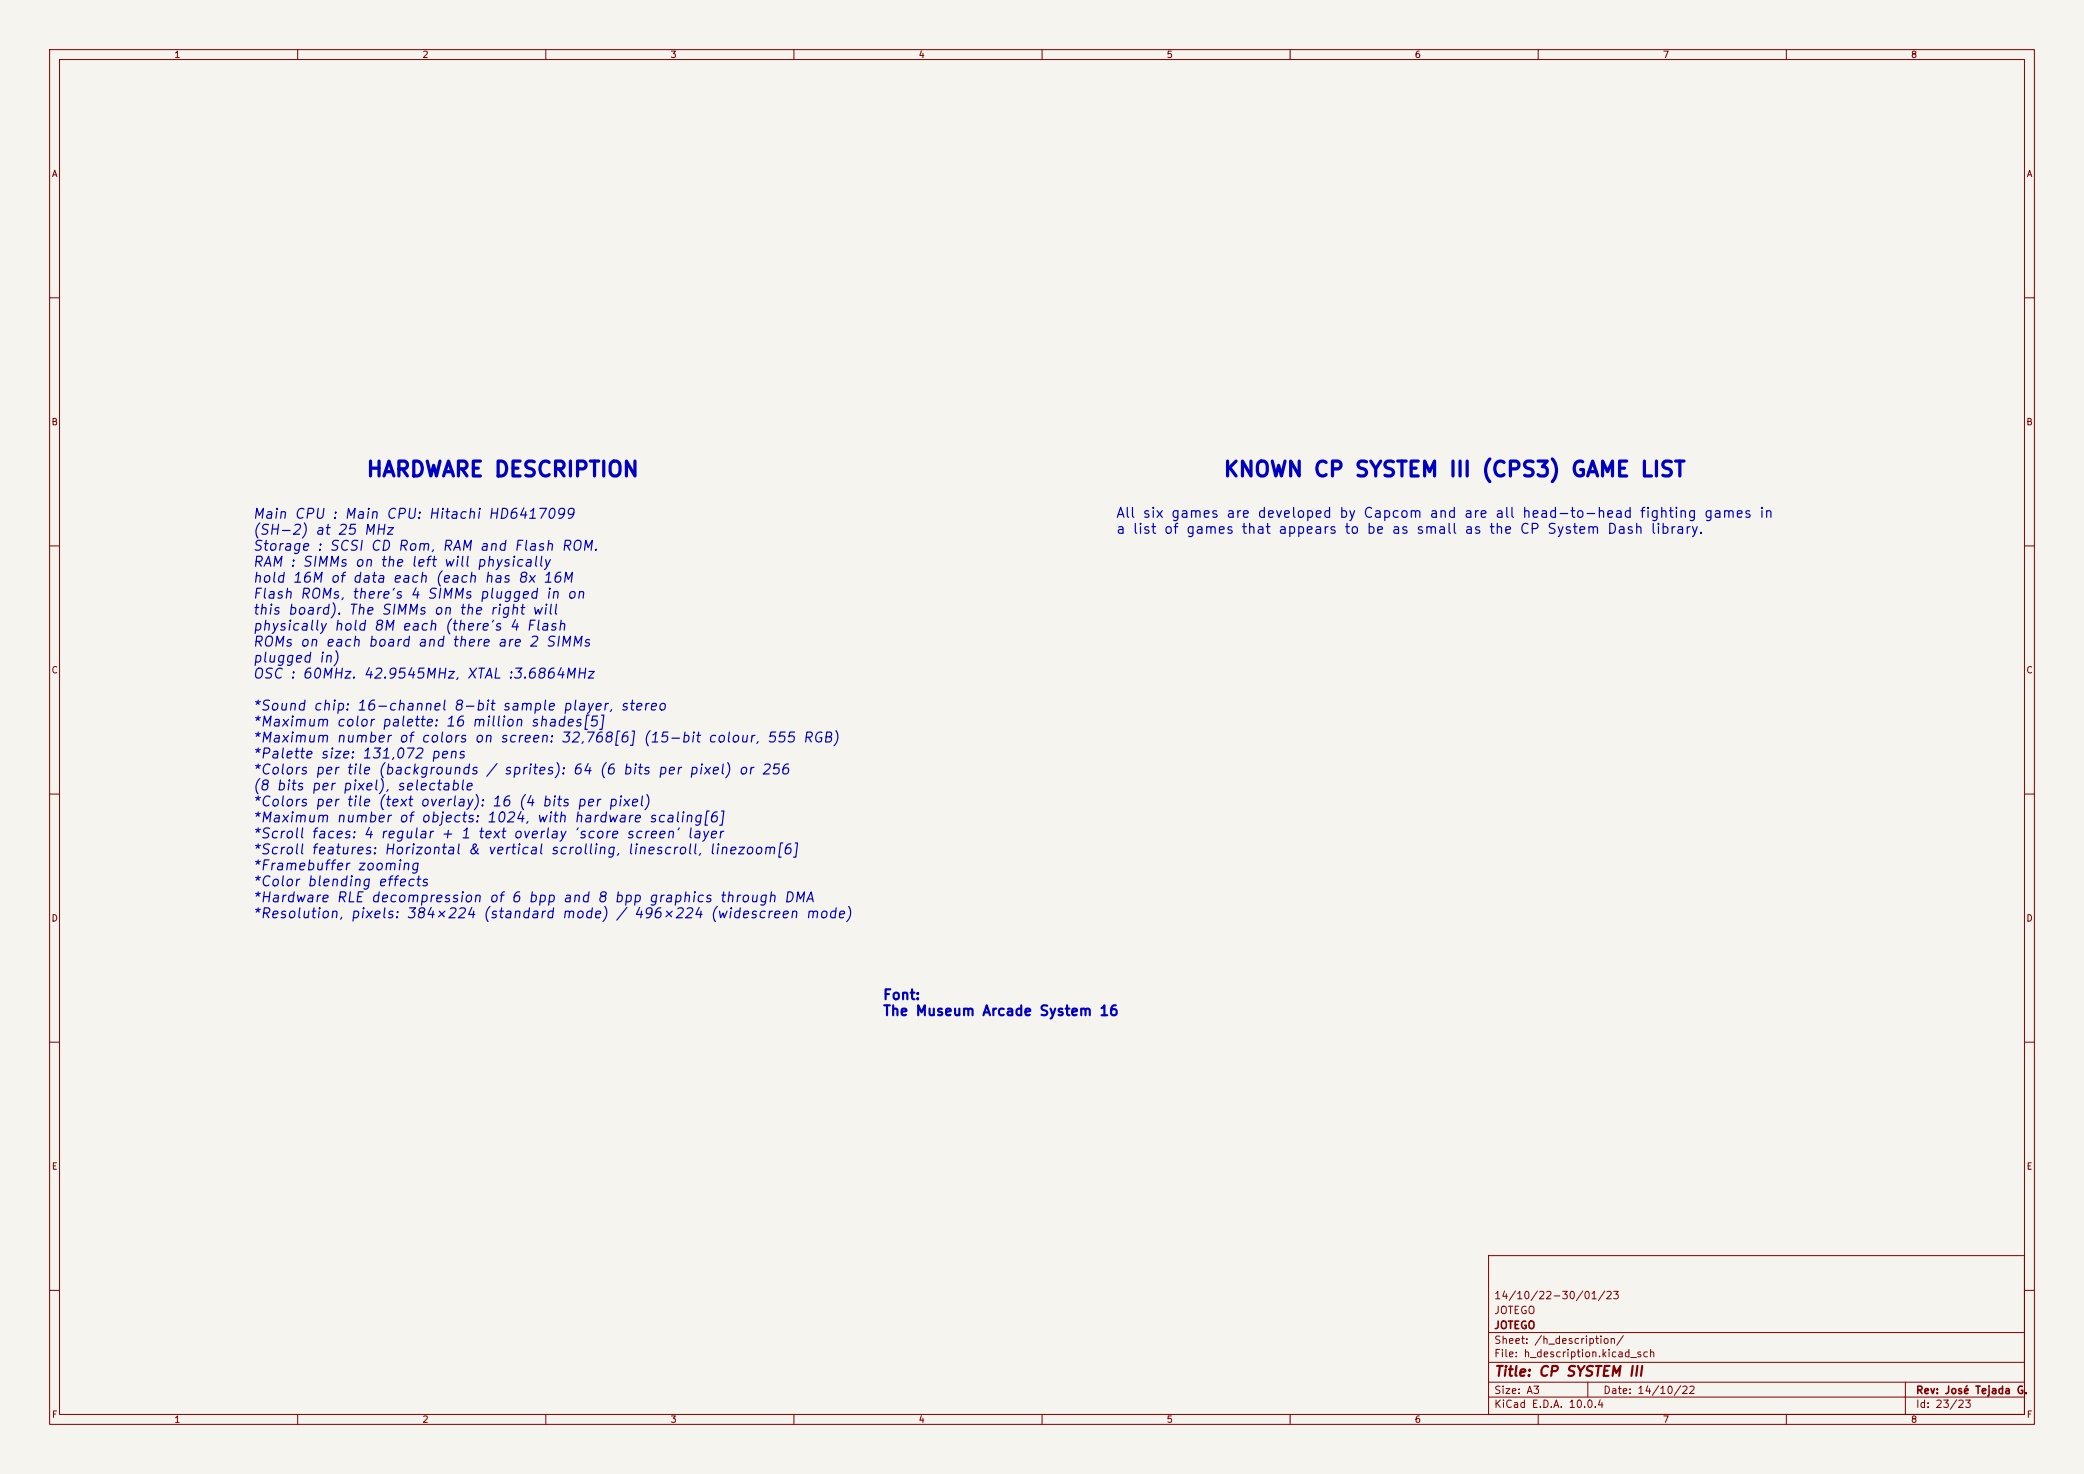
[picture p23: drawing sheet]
<svg xmlns="http://www.w3.org/2000/svg" width="420mm" height="297mm" viewBox="0 0 420 297" stroke-linecap="round" stroke-linejoin="round" font-family="sans-serif">
<defs><g id="words">
<g font-size="3" fill="#0000c2">
<text x="73.7" y="96.8">HARDWARE DESCRIPTION</text>
<text x="246.4" y="96.8">KNOWN CP SYSTEM III (CPS3) GAME LIST</text>
</g>
<g font-size="2" fill="#0000c2">
<text x="50.8" y="105">Main CPU : Main CPU: Hitachi HD6417099</text>
<text x="224.8" y="104.8">All six games are developed by Capcom and are all head-to-head fighting games in</text>
<text x="50.8" y="108.3">(SH-2) at 25 MHz</text>
<text x="50.8" y="111.5">Storage : SCSI CD Rom, RAM and Flash ROM.</text>
<text x="224.8" y="108.1">a list of games that appears to be as small as the CP System Dash library.</text>
<text x="50.8" y="114.7">RAM : SIMMs on the left will physically</text>
<text x="50.8" y="117.9">hold 16M of data each (each has 8x 16M</text>
<text x="50.8" y="121.1">Flash ROMs, there's 4 SIMMs plugged in on</text>
<text x="50.8" y="124.4">this board). The SIMMs on the right will</text>
<text x="50.8" y="127.6">physically hold 8M each (there's 4 Flash</text>
<text x="50.8" y="130.8">ROMs on each board and there are 2 SIMMs</text>
<text x="50.8" y="134">plugged in)</text>
<text x="50.8" y="137.2">OSC : 60MHz. 42.9545MHz, XTAL :3.6864MHz</text>
<text x="50.8" y="143.7">*Sound chip: 16-channel 8-bit sample player, stereo</text>
<text x="50.8" y="146.9">*Maximum color palette: 16 million shades[5]</text>
<text x="50.8" y="150.1">*Maximum number of colors on screen: 32,768[6] (15-bit colour, 555 RGB)</text>
<text x="50.8" y="153.3">*Palette size: 131,072 pens</text>
<text x="50.8" y="156.6">*Colors per tile (backgrounds / sprites): 64 (6 bits per pixel) or 256</text>
<text x="50.8" y="159.8">(8 bits per pixel), selectable</text>
<text x="50.8" y="163">*Colors per tile (text overlay): 16 (4 bits per pixel)</text>
<text x="50.8" y="166.2">*Maximum number of objects: 1024, with hardware scaling[6]</text>
<text x="50.8" y="169.4">*Scroll faces: 4 regular + 1 text overlay 'score screen' layer</text>
<text x="50.8" y="172.7">*Scroll features: Horizontal &amp; vertical scrolling, linescroll, linezoom[6]</text>
<text x="50.8" y="175.9">*Framebuffer zooming</text>
<text x="50.8" y="179.1">*Color blending effects</text>
<text x="50.8" y="182.3">*Hardware RLE decompression of 6 bpp and 8 bpp graphics through DMA</text>
<text x="50.8" y="185.5">*Resolution, pixels: 384×224 (standard mode) / 496×224 (widescreen mode)</text>
<text x="177.8" y="202">Font:</text>
<text x="177.8" y="205.2">The Museum Arcade System 16</text>
</g>
<text font-size="2" fill="#840000" x="301" y="277.8">Title: CP SYSTEM III</text>
<g font-size="1.5" fill="#840000">
<text x="301" y="262.1">14/10/22-30/01/23</text>
<text x="301" y="268.1">JOTEGO</text>
<text x="301" y="265.1">JOTEGO</text>
<text x="301" y="273.8">File: h_description.kicad_sch</text>
<text x="301" y="271.1">Sheet: /h_description/</text>
<text x="301" y="281.2">Size: A3</text>
<text x="323" y="281.2">Date: 14/10/22</text>
<text x="386" y="281.2">Rev: José Tejada G.</text>
<text x="301" y="284">KiCad E.D.A. 10.0.4</text>
<text x="386" y="284">Id: 23/23</text>
</g>
<g font-size="1.3" fill="#840000">
<text x="35" y="12">1</text>
<text x="85" y="12">2</text>
<text x="135" y="12">3</text>
<text x="185" y="12">4</text>
<text x="235" y="12">5</text>
<text x="285" y="12">6</text>
<text x="335" y="12">7</text>
<text x="385" y="12">8</text>
<text x="10.3" y="36">A</text>
<text x="408.3" y="36">A</text>
<text x="10.3" y="86">B</text>
<text x="408.2" y="86">B</text>
<text x="10.3" y="136">C</text>
<text x="408.2" y="136">C</text>
<text x="10.3" y="186">D</text>
<text x="408.2" y="186">D</text>
<text x="10.3" y="236">E</text>
<text x="408.3" y="236">E</text>
<text x="10.3" y="286">F</text>
<text x="35" y="287">1</text>
<text x="85" y="287">2</text>
<text x="135" y="287">3</text>
<text x="185" y="287">4</text>
<text x="235" y="287">5</text>
<text x="285" y="287">6</text>
<text x="335" y="287">7</text>
<text x="385" y="287">8</text>
<text x="408.3" y="286">F</text>
</g>
</g></defs>
<path d="M0 0h420v297h-420z" fill="#f5f4ef" stroke="#f5f4ef" stroke-width=".2"/>
<g fill="none" stroke="#840000" stroke-width=".2">
<path d="M10 10h400v277h-400zM12 12h396v273h-396zM60 10v2M110 10v2M160 10v2M210 10v2M260 10v2M310 10v2M360 10v2M10 60h2M408 60h2M10 110h2"/>
<path d="M408 110h2M10 160h2M408 160h2M10 210h2M408 210h2M300 253h108v32h-108zM10 260h2M300 278.5h108M300 274.5h108M300 268.5h108M320 278.5v3M384 278.5v6.5"/>
<path d="M408 260h2M60 285v2M110 285v2M160 285v2M210 285v2M260 285v2M300 281.5h108M310 285v2M360 285v2"/>
</g>
<use href="#words"/>
</svg>
